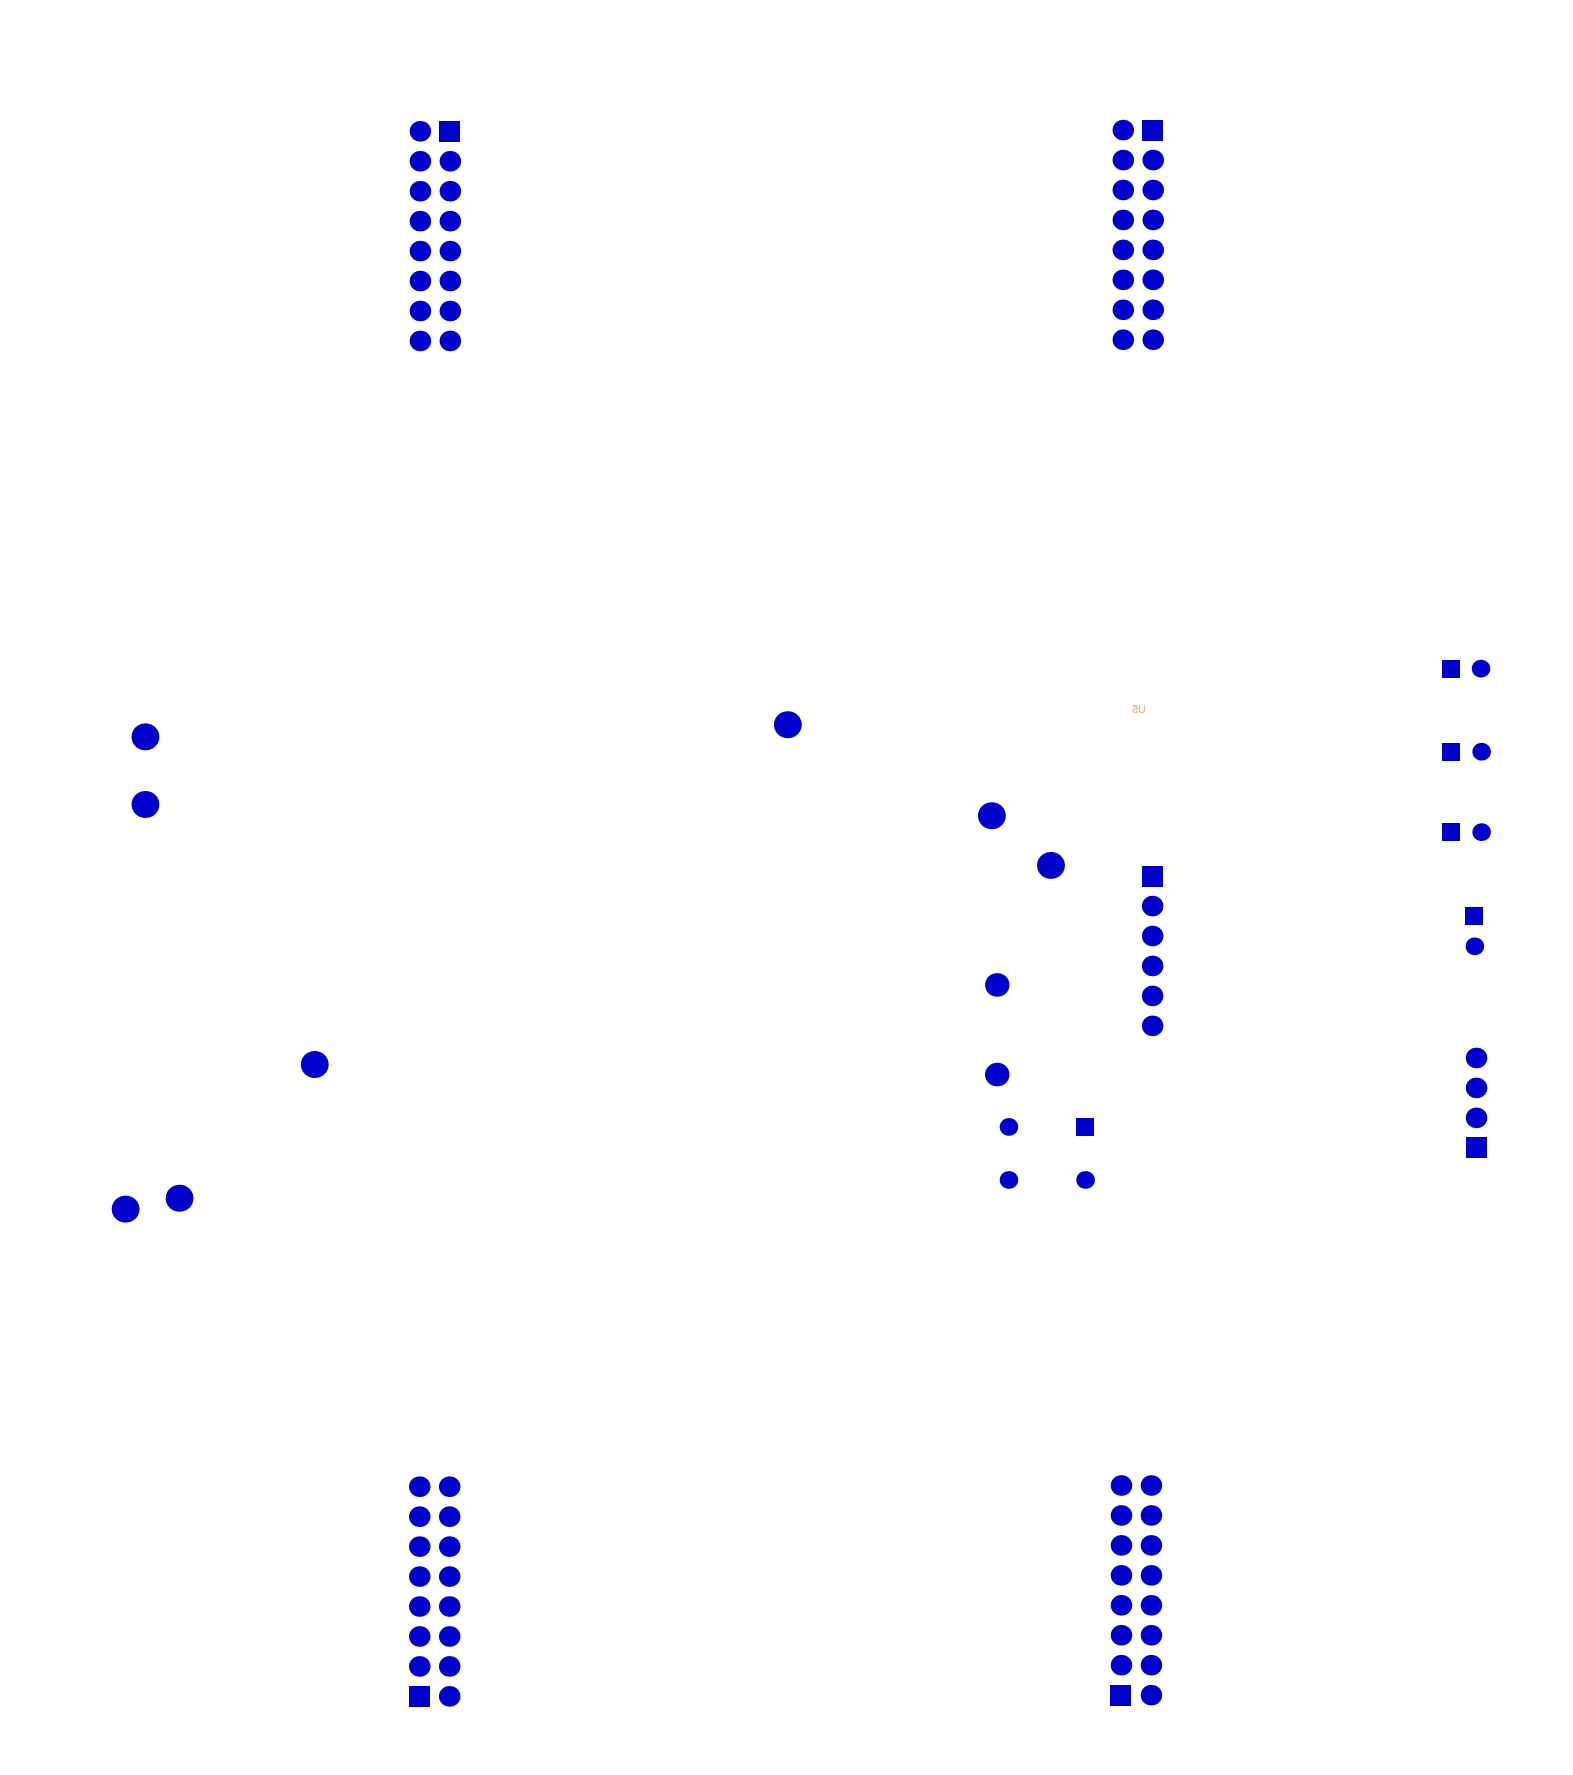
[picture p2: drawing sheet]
<svg xmlns="http://www.w3.org/2000/svg" width="444mm" height="501mm" viewBox="0 0 444 501" stroke-linecap="round" stroke-linejoin="round" font-family="sans-serif">
<g fill="#e69138">
<path d="M321.4 199.1h.2v1.2a.6 .6 0 0 0 .6 .7 .6 .6 0 0 0 .6-.7v-1.2h.3v1.2a.85 .85 0 0 1-.9 .9 .85 .85 0 0 1-.8-.9z"/>
<path d="M319.7 199.1h1.1l.1 1.1h-.2a.46 .46 0 0 0-.7-.1 .46 .46 0 0 0 0 .7 .46 .46 0 0 0 .7-.1l.3-.1a.7 .7 0 0 1-.8 .7 .7 .7 0 0 1-.5-1 .7 .7 0 0 1 1-.3l-.2-.6h-.8z"/>
</g>
<g fill="#00c">
<circle cx="324.7" cy="478.4" r="2.91"/>
<circle cx="324.7" cy="470" r="2.91"/>
<circle cx="324.7" cy="444.6" r="2.91"/>
<circle cx="324.7" cy="453" r="2.91"/>
<circle cx="324.7" cy="419.2" r="2.91"/>
<circle cx="324.7" cy="427.7" r="2.91"/>
<circle cx="325.1" cy="289.5" r="2.91"/>
<circle cx="325.1" cy="281.1" r="2.91"/>
<circle cx="325.1" cy="264.2" r="2.91"/>
<circle cx="325.1" cy="255.7" r="2.91"/>
<circle cx="284.5" cy="333" r="2.49"/>
<circle cx="284.5" cy="318" r="2.49"/>
<circle cx="324.7" cy="461.5" r="2.91"/>
<circle cx="324.7" cy="436.1" r="2.91"/>
<circle cx="325.1" cy="272.6" r="2.91"/>
<circle cx="416.4" cy="307" r="2.91"/>
<circle cx="416" cy="267.1" r="2.49"/>
<circle cx="417.9" cy="212.2" r="2.49"/>
<circle cx="316.8" cy="70.5" r="2.91"/>
<circle cx="316.8" cy="36.7" r="2.91"/>
<circle cx="118.5" cy="70.9" r="2.91"/>
<circle cx="126.9" cy="70.9" r="2.91"/>
<circle cx="118.5" cy="37.1" r="2.91"/>
<circle cx="416.4" cy="315.5" r="2.91"/>
<circle cx="417.9" cy="234.8" r="2.49"/>
<circle cx="417.7" cy="188.7" r="2.49"/>
<circle cx="316.3" cy="470" r="2.91"/>
<circle cx="316.3" cy="453" r="2.91"/>
<circle cx="316.3" cy="444.6" r="2.91"/>
<circle cx="316.3" cy="419.2" r="2.91"/>
<circle cx="316.3" cy="427.7" r="2.91"/>
<circle cx="306.1" cy="333" r="2.49"/>
<circle cx="316.8" cy="87.4" r="2.91"/>
<circle cx="316.8" cy="95.9" r="2.91"/>
<circle cx="316.8" cy="62.1" r="2.91"/>
<circle cx="316.8" cy="79" r="2.91"/>
<circle cx="316.8" cy="45.2" r="2.91"/>
<circle cx="316.8" cy="53.6" r="2.91"/>
<circle cx="281.2" cy="278" r="3.3"/>
<circle cx="279.7" cy="230.2" r="3.8"/>
<circle cx="222.1" cy="204.5" r="3.8"/>
<circle cx="118.3" cy="470.3" r="2.91"/>
<circle cx="126.7" cy="478.7" r="2.91"/>
<circle cx="126.7" cy="470.3" r="2.91"/>
<circle cx="118.3" cy="453.4" r="2.91"/>
<circle cx="118.3" cy="444.9" r="2.91"/>
<circle cx="126.7" cy="444.9" r="2.91"/>
<circle cx="126.7" cy="453.4" r="2.91"/>
<circle cx="118.3" cy="419.6" r="2.91"/>
<circle cx="118.3" cy="428" r="2.91"/>
<circle cx="126.7" cy="419.6" r="2.91"/>
<circle cx="126.7" cy="428" r="2.91"/>
<circle cx="118.5" cy="87.8" r="2.91"/>
<circle cx="118.5" cy="96.2" r="2.91"/>
<circle cx="126.9" cy="87.8" r="2.91"/>
<circle cx="126.9" cy="96.2" r="2.91"/>
<circle cx="118.5" cy="62.4" r="2.91"/>
<circle cx="118.5" cy="79.3" r="2.91"/>
<circle cx="126.9" cy="79.3" r="2.91"/>
<circle cx="126.9" cy="62.4" r="2.91"/>
<circle cx="118.5" cy="45.5" r="2.91"/>
<circle cx="118.5" cy="54" r="2.91"/>
<circle cx="126.9" cy="54" r="2.91"/>
<circle cx="126.9" cy="45.5" r="2.91"/>
<circle cx="50.5" cy="338.2" r="3.8"/>
<circle cx="35.3" cy="341.2" r="3.8"/>
<circle cx="40.9" cy="227" r="3.8"/>
<circle cx="40.9" cy="208" r="3.8"/>
<circle cx="416.4" cy="298.6" r="2.91"/>
<circle cx="316.3" cy="461.5" r="2.91"/>
<circle cx="316.3" cy="436.1" r="2.91"/>
<circle cx="281.2" cy="303.3" r="3.3"/>
<circle cx="118.3" cy="461.8" r="2.91"/>
<circle cx="126.7" cy="461.8" r="2.91"/>
<circle cx="118.3" cy="436.5" r="2.91"/>
<circle cx="126.7" cy="436.5" r="2.91"/>
<circle cx="88.7" cy="300.4" r="3.8"/>
<circle cx="325.2" cy="70.5" r="2.91"/>
<circle cx="325.2" cy="87.4" r="2.91"/>
<circle cx="325.2" cy="95.9" r="2.91"/>
<circle cx="325.2" cy="79" r="2.91"/>
<circle cx="325.2" cy="62.1" r="2.91"/>
<circle cx="325.2" cy="53.6" r="2.91"/>
<circle cx="325.2" cy="45.2" r="2.91"/>
<circle cx="296.4" cy="244.2" r="3.8"/>
</g>
<g fill="#00c">
<path d="M322.1 244.3h5.9v5.9h-5.9z" fill-rule="evenodd"/>
<path d="M406.9 209.7h5v5h-5z" fill-rule="evenodd"/>
<path d="M124 34.1h5.8v5.9h-5.8z" fill-rule="evenodd"/>
<path d="M413.5 321h5.9v5.8h-5.9z" fill-rule="evenodd"/>
<path d="M413.5 256.1h5v5h-5z" fill-rule="evenodd"/>
<path d="M406.9 232.4h5v4.9h-5z" fill-rule="evenodd"/>
<path d="M406.8 186.2h5v5h-5z" fill-rule="evenodd"/>
<path d="M313.4 475.5h5.8v5.8h-5.8z" fill-rule="evenodd"/>
<path d="M303.6 315.5h5v5h-5z" fill-rule="evenodd"/>
<path d="M115.4 475.8h5.8v5.9h-5.8z" fill-rule="evenodd"/>
<path d="M322.3 33.8h5.8v5.8h-5.8z" fill-rule="evenodd"/>
</g>
</svg>
